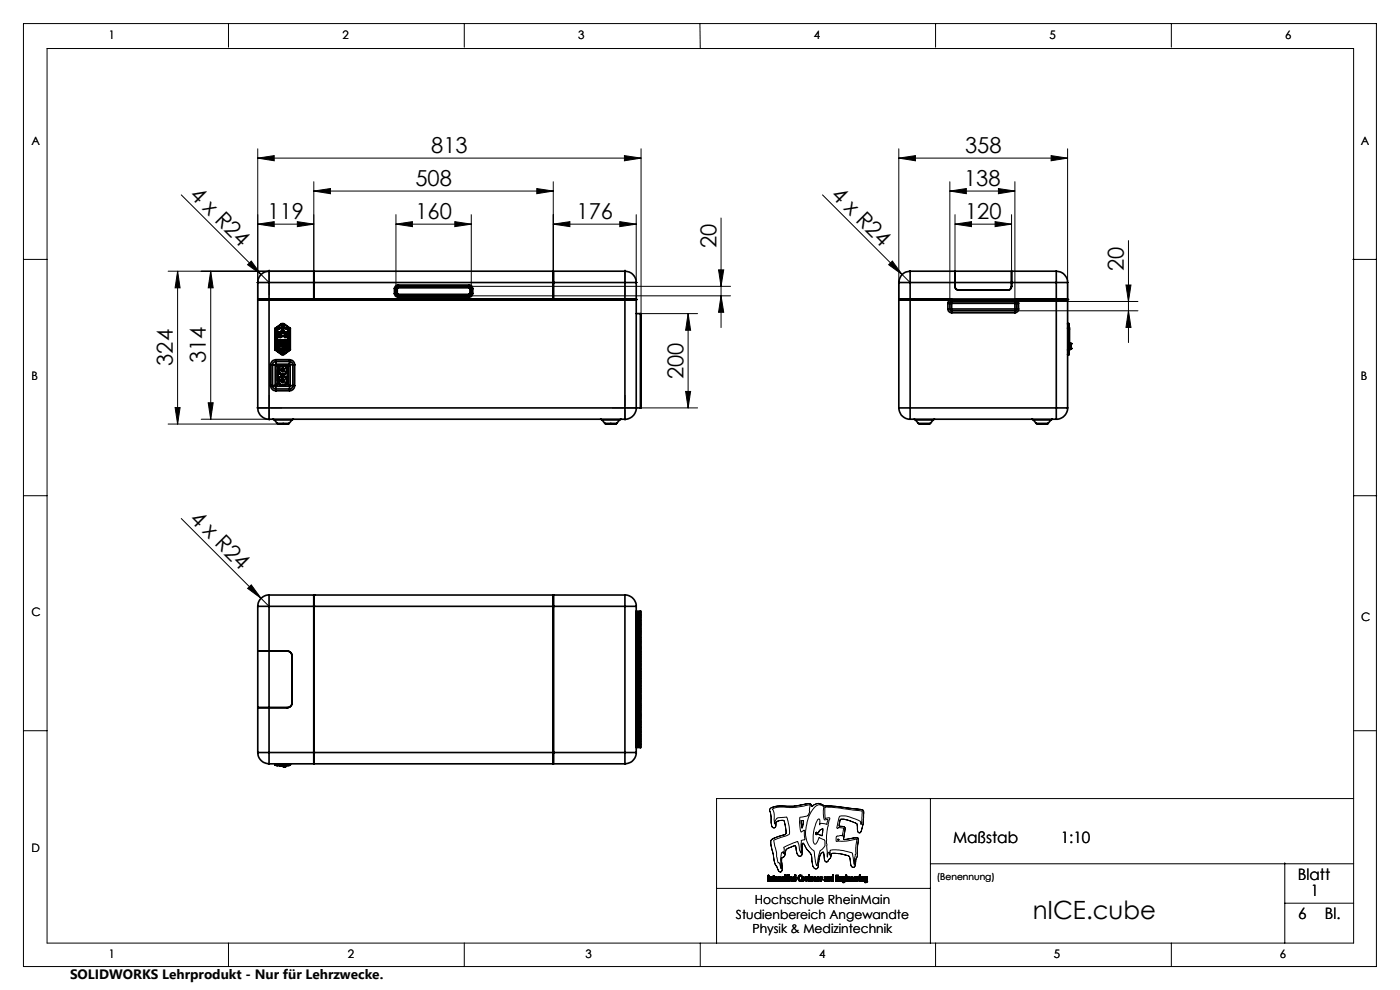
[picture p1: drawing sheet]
<svg xmlns="http://www.w3.org/2000/svg" width="297mm" height="210mm" viewBox="0 0 297 210" stroke-linecap="round" stroke-linejoin="round" font-family="sans-serif">
<defs><g id="words">
<text font-size="5.3" x="219.1" y="194.8">nICE.cube</text>
<g font-size="4.7">
<text x="91.5" y="32.5">813</text>
<text x="204.7" y="32.5">358</text>
<text x="40.1" y="41.5" transform="rotate(45 40.1 41.5)">4 x R24</text>
<text x="88.1" y="39.5">508</text>
<text x="176.1" y="41.5" transform="rotate(45 176.1 41.5)">4 x R24</text>
<text x="204.5" y="39.5">138</text>
<text x="56.8" y="46.5">119</text>
<text x="88.1" y="46.5">160</text>
<text x="122.3" y="46.5">176</text>
<text x="204.7" y="46.5">120</text>
<text x="152" y="52.7" transform="rotate(-90 152 52.7)">20</text>
<text x="238.4" y="57.5" transform="rotate(-90 238.4 57.5)">20</text>
<text x="36.7" y="77.6" transform="rotate(-90 36.7 77.6)">324</text>
<text x="43.7" y="77.1" transform="rotate(-90 43.7 77.1)">314</text>
<text x="145" y="80.4" transform="rotate(-90 145 80.4)">200</text>
<text x="40.1" y="110.2" transform="rotate(45 40.1 110.2)">4 x R24</text>
</g>
<g font-size="3.3">
<text x="202.2" y="178.8">Maßstab</text>
<text x="225" y="178.8">1:10</text>
<text x="275.3" y="186.6">Blatt</text>
<text x="278.1" y="190">1</text>
<text x="275.4" y="194.9">6</text>
<text x="281.1" y="194.9">Bl.</text>
</g>
<text font-size="2.9" x="14.9" y="207.6">SOLIDWORKS Lehrprodukt - Nur für Lehrzwecke.</text>
<g font-size="2.7">
<text x="160.1" y="191.9">Hochschule RheinMain</text>
<text x="156.1" y="194.9">Studienbereich Angewandte</text>
<text x="159.6" y="197.9">Physik &amp; Medizintechnik</text>
</g>
<g font-size="2.5">
<text x="23.1" y="8.2">1</text>
<text x="72.7" y="8.2">2</text>
<text x="122.7" y="8.2">3</text>
<text x="172.7" y="8.2">4</text>
<text x="222.7" y="8.2">5</text>
<text x="272.7" y="8.2">6</text>
<text x="6.7" y="30.7">A</text>
<text x="288.7" y="30.7">A</text>
<text x="6.7" y="80.7">B</text>
<text x="288.7" y="80.7">B</text>
<text x="6.7" y="130.7">C</text>
<text x="288.8" y="131.7">C</text>
<text x="6.7" y="180.7">D</text>
<text x="23.1" y="203.2">1</text>
<text x="73.8" y="203.2">2</text>
<text x="124.2" y="203.2">3</text>
<text x="173.8" y="203.2">4</text>
<text x="223.6" y="203.2">5</text>
<text x="271.5" y="203.2">6</text>
</g>
<text font-size="2" x="198.8" y="186.6">(Benennung)</text>
</g></defs>
<g fill="none" stroke="#000" stroke-width=".21">
<path d="M5 5h287v200h-287zM10 10.3h277.2v189.8h-277.2zM48.5 5v5M98.5 5v5M148.5 5l.1 5.3M198.5 5v5M248.5 5v5M54.7 33.5l3.5-.5v1.1zM54.7 33.5h81.3M54.7 31.6v32M66.6 38.6v21.3M113.9 40l3.5 .5-3.5 .6z"/>
<path d="M117.4 38.6v21.3M132.5 33l3.5 .5-3.5 .6zM136 31.6v34.9h12M190.7 33.5l3.5-.5v1.1zM190.7 31.6v32M190.7 33.5h35.8M201.5 38.6v25.7M211.8 40l3.5 .5-3.5 .6zM215.3 38.6v24.9M223 33l3.5 .5-3.5 .6zM226.5 31.6v32M5 55h5"/>
<path d="M35.7 57.5h30.9M37.7 57.5l.5 3.6h-1.1zM37.7 57.5v32.4M38.5 41.3l18.6 18.6M44.7 57.5l.5 3.6h-1zM44.7 57.5v31.4M52.5 56.2l.8-.8 2.1 2.8zM54.7 47.5l3.5-.5v1.1zM54.7 47.5h11.9M56.8 59.9h.5M57.1 59.7v.5M63.1 47l3.5 .5-3.5 .6z"/>
<path d="M66.6 40.5l3.5-.5v1.1zM66.6 40.5h50.8M84 47.5l3.5-.5v1.1zM84 47.5h16M84 45.5v15.7M96.5 47l3.5 .5-3.5 .6zM100 45.5v15.7M117.4 47.5l3.5-.5v1.1zM117.4 47.5h17.6M131.5 47l3.5 .5-3.5 .6zM132.3 59.9h.5M132.6 59.7v.5"/>
<path d="M135 45.5v14.4M152.4 57.2h1.1l-.5 3.5zM153 46.2v23.3M174.5 41.3l18.6 18.6M188.5 56.2l.8-.8 2.1 2.8zM201.5 40.5l3.5-.5v1.1zM201.5 40.5h13.8M202.6 47.5l3.5-.5v1.1zM202.6 45.5v12M202.6 47.5h12M211.1 47l3.5 .5-3.5 .6zM214.6 45.5v12"/>
<path d="M239.4 51v21.7M287 55h5M99.5 60.7h55.5M99.5 62.8h55.5M146 66.5l.5 3.6h-1zM146 66.5v20M153 62.8l.5 3.4h-1.1zM215.3 64h26.1M215.3 65.9h26.1M238.9 60.5h1l-.5 3.5zM239.4 65.9l.5 3.6h-1zM35.7 89.9h23.4"/>
<path d="M37.1 86.5h1.1l-.5 3.4zM42.7 88.9h14.4M44.2 85.4h1l-.5 3.5zM56.8 86.5h.5M57.1 86.3v.5M132.3 86.5h.5M132.6 86.3v.5M136 86.5h12M145.5 83h1l-.5 3.5zM5 105.2h5M38.5 110l18.6 18.6M287.2 105.2h4.9"/>
<path d="M52.5 124.8l.8-.7 2.1 2.8zM5 155h5M287.2 155h4.8M163.3 171.6l.6-.4a13.3 13.3 0 0 1 4.4-.2l3-.5a.7 .7 0 0 1 1 .6 1.95 1.95 0 0 1 2.7-.2l2.4 .2 5 .6a.71 .71 0 0 1 .8 .3 .71 .71 0 0 1 0 .7l-.1 2-.2 1a.92 .92 0 0 1-.7 1 2.09 2.09 0 0 1-.3-1.8l-.1-.2a5.5 5.5 0 0 0-3.5-.8l-.3 1.3 .8 .1a.56 .56 0 0 1 .5 .4 .56 .56 0 0 1-.1 .6l-.2 1.8 2.7-.4a.46 .46 0 0 1 .4 .2 .46 .46 0 0 1 0 .5l-.2 1.6a4.3 4.3 0 0 1-.4 2.6v.3a.72 .72 0 0 1-.6 1.1l-.4-.5-.2-1.4a.97 .97 0 0 0-1.2-.8 3.8 3.8 0 0 0-2.7-.1l-.2 .7-.4 .4a.5 .5 0 0 1-.6 .5 .5 .5 0 0 1-.3-.7l-.2-1.3a2.53 2.53 0 0 0-1.1 2.3v.4a.62 .62 0 0 1-.4 .8 .62 .62 0 0 1-.8-.6l-.1-.9a2.77 2.77 0 0 0-1.1-2.6l-.8-1.4a.76 .76 0 0 0-.2 1 2.04 2.04 0 0 1-.3 1.8 .84 .84 0 0 1-.9-1l-.2-1.1a3 3 0 0 0-1.9 .6l-.2 .2-.2 1.2-.7 .6 .1 1.9a.56 .56 0 0 1 0 .7 .56 .56 0 0 1-.6 .2l-.4-.8a5.4 5.4 0 0 1-.9-3.1l-.4-1.6-.1-1 .6-.6 2.6-.9 .1-.6-.4-1.8a.45 .45 0 0 0-.2-.5 .45 .45 0 0 0-.4 0l-.4 .1a.94 .94 0 0 0-.8 1.2 .51 .51 0 0 1-.7 .3 .51 .51 0 0 1-.2-.7zM163.9 171.6a6.5 6.5 0 0 1 3.8-.3h1.1l3.1-.6-.1 1.6a1.06 1.06 0 0 1-.9 .9l-1 .1a.28 .28 0 0 0-.3 .2 .28 .28 0 0 0 .1 .3l.2 2.5 .1 .2 .6-.4 .2 1.9-.2 .1a.41 .41 0 0 0-.4 0 .41 .41 0 0 0-.2 .4l-.1 2.4-.7-2.4-2.9 1.3v1.2l-.1-.3-.1 .2-.2-.1-.2 .7v2.7l-.4-1.1-.2-.1-.1-.2-.3-2.1-.4-1.9a.46 .46 0 0 1-.2-.5 .46 .46 0 0 1 .5-.3l2.4-.8 .4-.2 .1-.2-.1-1.4-.5-2-1.6 .1a.96 .96 0 0 0-.9 .9l-.1 .4-.1-1a3.4 3.4 0 0 0-.3-2.2zM170 174.1h.3a.32 .32 0 0 1 .1 .6l-.3 .9zM172.7 171.3a1.24 1.24 0 0 1 2.1-.1 4.5 4.5 0 0 0 .2 2.7l.6-.1-.2 1.1-.2-.1a.94 .94 0 0 0-1.1 0l-.3 .1 .1-.5a.36 .36 0 0 0 .1-.5 .36 .36 0 0 0-.4-.1 7.1 7.1 0 0 0-.9 5.1 .38 .38 0 0 0 .4 .1 .38 .38 0 0 0 .3-.4l.3-.9 1.1 .4a1.16 1.16 0 0 1 .2 1.3l-.4 .6a1.68 1.68 0 0 0-.9 1.5l-.4 2.1-.5-1.9a1.91 1.91 0 0 0-.9-1.9 6.7 6.7 0 0 1-.5-6l.5-1.3zM173.1 176.5a.39 .39 0 0 0 .5 .1 .39 .39 0 0 0 .2-.4l.8-.4-.3 1.5a1.16 1.16 0 0 0-1.2-.2zM175 171.2l2.6 .1 5 .7a.29 .29 0 0 1 .4 .1 .29 .29 0 0 1-.1 .4v.3a3.6 3.6 0 0 1-.3 2.1 .83 .83 0 0 0-.7-1l-1.2-.4a3.1 3.1 0 0 0-2.6-.3l-.5 1.9a.35 .35 0 0 0 .1 .6l.2-.2 1.1 .1-.3 1.8-.2-.2-.9 .2a.93 .93 0 0 0-.2 1l.2 .1a12.6 12.6 0 0 0 4.1-.5l.1-.1-.3 1.9 .1 1.3-.3 1-.1 1.3-.2-1.4a.98 .98 0 0 0-.7-1.2 7.7 7.7 0 0 0-4.2-.4v1l-.3-.6-.3 1-.2-4.5 .4-2.4 .3-1.1a.21 .21 0 0 0 0-.3 .21 .21 0 0 0-.3 0l-.7 .1zM177.8 178l.2 .1-.1 .1zM197.4 169.4v30.7M287.2 169.4h-135.2v30.7"/>
<path d="M152 188.4h45.4M162.9 185.7h.2v1.2h-.2zM162.9 186.9h.2M163.1 185.7v1.2M163.3 186.9h.1M163.4 186.3l.1 .6h-.2M163.5 186.2v-.2h-.2v.9M163.5 186v.2M163.5 186h.3M163.5 186.2v.1M163.5 186h.3v.3M163.5 186v.1"/>
<path d="M163.5 186.2h.1M163.5 186.2l-.1 .1M163.5 186h.1M163.6 186.2h.1M163.7 186.2h.1M163.7 186.2h-.2M163.7 186.2v.1M163.7 186.9h.1M163.8 186v.3M163.8 186h.1M163.8 186.3v.6h-.1v-.6M164 186.1v.5"/>
<path d="M164 186.8l.1 .1M164 186.6v.2M164 186.8l.3 .1M164 186.6l.1 .3M164 186.8h.1M164 185.8v.4M164 185.8h.2M164.1 186.9h.2M164.2 186.6v.1M164.2 185.8v.2h.1v.2h-.1M164.2 185.8h-.2M164.2 186.7l.1 .1"/>
<path d="M164.2 186.6l.1 .1M164.2 185.8h-.2v1M164.2 186.7h.1M164.3 186.9h.1M164.3 186.1l-.1 .5M164.3 186.7v.1M164.3 186.7h.1M164.3 186.7v.2M164.4 186.4v.3M164.4 186.4l.2 .5M164.4 186.7l.2 .2M164.4 186.7h.1"/>
<path d="M164.5 186.2l-.1 .2M164.5 186v.2M164.5 186a.32 .32 0 0 1 .4 .1 .32 .32 0 0 1 .1 .4M164.5 186l-.1 .4M164.5 186h.1M164.6 186.9h.1M164.6 186.5v.1M164.6 186.9h.4M164.6 186.8l.1 .1M164.6 186.5h.1M164.6 186.4h.1M164.6 186.5h.4"/>
<path d="M164.6 186.3h.2M164.6 186.3v.1M164.6 186.6l.2 .2M164.6 186.2v.1M164.6 186.6l.1 .1M164.6 186.6h.1M164.7 186.7h.1M164.7 186h-.2M164.7 186l.2 .2 .1 .3M164.7 186.1l.1 .1M164.7 186.1l-.1 .1M164.7 186.1l-.1 .2"/>
<path d="M164.7 186.1l.1 .2M164.8 186.2v.1M164.8 186.2v.2h-.2M164.9 186.7l-.1 .1M165 186.9h-.3M165 186.7l-.2 .1M165 186.5l-.4 .1M165 186.9h.1M165 186.6v.3M165.1 186.9h.1M165.1 186v.9h.2M165.3 186.3v.6h-.2"/>
<path d="M165.3 186.2v-.2h-.2v.9M165.3 186v.2zM165.3 186.2v.1M165.3 186l.4 .2v.7h-.2v-.7M165.3 186v.1M165.3 186.2h.2M165.3 186.2h.1M165.4 186h.2M165.4 186h.1M165.5 186.2h.1M165.5 186.2h-.2M165.5 186.9h.1"/>
<path d="M165.6 186v.3M165.6 186h.1M165.6 186.3v.6M165.8 186.7l.2 .1M165.8 186.9h.3M165.8 186.9h.1M165.8 186.2l.1 .2M165.9 186.4l.2 .1M165.9 186.4h.1M166 186.2v.1M166 186.3h.1M166 186.2l.1 .1"/>
<path d="M166 186.2h.1M166 186.7l-.2-.1v.3M166.1 186.5v.1M166.1 186.3l.2 .4-.2 .2M166.1 186.5h.1M166.1 186.3h.1M166.1 186.7l-.1 .1M166.1 186.6h.1M166.1 186.1l.1 .1M166.1 186.1l-.1 .1M166.1 186.3l.2 .2M166.1 186.8l-.3-.1 .3 .2"/>
<path d="M166.1 186.7h.1M166.1 186.6v.1M166.2 186a.29 .29 0 0 0-.4 .1 .29 .29 0 0 0 .2 .4l-.2-.3M166.2 186h-.3l-.1 .2M166.2 186.8l-.1 .1M166.2 186.8l-.4 .1M166.2 186l.1 .2-.2-.1M166.2 186v.2M166.3 186.5v.1M166.3 186.5h.1M166.3 186.6l-.1 .2M166.4 186h.2v.9h-.2z"/>
<path d="M166.4 185.6h.2v.2h-.2zM166.5 185.7h.1M166.5 186.9h.1M166.5 185.8h.1M166.5 185.6v.2M166.5 186v.9M166.8 186.1v.8M166.8 186.9h.1M166.8 185.9v.3M166.9 185.7l-.1 .2M166.9 185.7v.2M167 185.8v.2"/>
<path d="M167 185.8v.2h.1v.2h-.1v.7h-.2M167 185.8h.1M167 185.6l-.1 .1M167 185.6h.2M167 185.7v.1M167 185.6l-.2 .3M167 185.6l.2 .1h-.2M167 185.7h.1M167.1 185.7l.1 .1M167.1 185.7l-.1 .1M167.1 186.1h-.1l-.1 .8M167.2 185.6h.1"/>
<path d="M167.2 185.6v.2M167.3 186h.2v.9h-.2zM167.3 185.6h.2v.2h-.2zM167.3 185.7h.1M167.3 186.9h.1M167.3 185.8h.1M167.4 185.6v.2M167.4 186v.9M167.6 186.4v.3M167.6 186.7l.1 .2M167.6 186.2v.2M167.6 186.7l.1 .1"/>
<path d="M167.6 186.7h.1M167.7 186l-.1 .2M167.7 186a.32 .32 0 0 1 .4 .1 .32 .32 0 0 1 0 .4M167.7 186.9h.4M167.7 186l-.1 .4M167.7 186.9h.1M167.7 186h.1M167.7 186.9h.2M167.7 186.5l.1 .1M167.7 186.8l.2 .1M167.7 186.5h.1M167.7 186.4h.1"/>
<path d="M167.7 186.5h.4M167.7 186.3h.3M167.7 186.3v.1M167.8 186.6l.1 .2M167.8 186.2l-.1 .1M167.8 186.6l.1 .1M167.8 186.2v.1M167.8 186.6h.1M167.9 186h-.2M167.9 186l.2 .1v.4M167.9 186.1l.1 .2M167.9 186.1l-.1 .1"/>
<path d="M167.9 186.7h.1M167.9 186h.1l.1 .5M167.9 186.1l-.2 .2M167.9 186.8l.2-.2v.3M168 186.3l-.3 .1M168.1 186.7l-.2 .1M168.1 186.9h-.2M168.1 186.5l-.3 .1M168.1 186.9h.1M168.2 186.5l.1 .3M168.2 186.5l.3 .4M168.3 186.8l.2 .1"/>
<path d="M168.3 186.8h.1M168.3 186.1l-.1 .4M168.4 186.2v.2M168.4 186.4v.2M168.4 186.6l.1 .1M168.4 186.2v.4M168.4 186.4l.1 .2M168.4 186.6h.1M168.5 186l-.2 .1M168.5 186h.1M168.5 186.1l.1 .1M168.5 186.1l-.1 .1"/>
<path d="M168.5 186.1l.2 .1M168.6 186.9h-.1M168.6 186h.1M168.6 185.9v.1M168.6 185.9l-.3 .1-.1 .5M168.6 185.9h.1M168.6 186l.1 .1M168.6 186.2h.1M168.6 186.2h-.1M168.6 186.8l-.1 .1-.2-.1M168.6 186.7v.2M168.6 186.6h-.1"/>
<path d="M168.6 186.7h.1M168.6 186.2v.4M168.6 186.1h.1M168.7 186.7l-.1 .2M168.7 186.6l-.2 .1M168.7 186.6h.1M168.7 186.2h.1M168.7 186.1l-.1-.5h.2v1.3h-.2l.1-.2M168.7 186.9h.1M168.7 185.6h.1M168.8 185.6v1.3M169.3 186.3l.1 .4"/>
<path d="M169.3 186.3l.1 .5M169.4 186.7l.3 .2M169.4 186.8l.3 .1M169.5 186.3v.3M169.5 185.9v.4M169.5 186.6l.3 .2M169.5 185.9l.1 .7M169.7 185.6l-.3 .2-.1 .5M169.7 185.6l.3 .1M169.8 186.8l.2-.2v.3M169.8 186.9h-.1M169.8 185.8h.1"/>
<path d="M169.8 185.8l-.3 .1M169.8 186.9h.1M169.9 185.8l.1 .1M169.9 185.9h-.4M169.9 185.9h.1M169.9 185.8h.1M170 185.7a.61 .61 0 0 0-.7 .5 .61 .61 0 0 0 .5 .7M170 186.8l-.2 .1M170 186.9h-.3M170 186.7l-.2 .1M170 186.9h.1M170 185.9h.1"/>
<path d="M170 185.7h.1M170 185.7v.2M170.1 186.4l.1 .5M170.1 186.4l.2 .5M170.1 186.2v.2M170.1 186.2h.1M170.2 186.9h.4M170.2 186.9h.1M170.3 186.9h.1M170.3 186.4v.2M170.3 186.8l.1 .1M170.3 186.4v.3"/>
<path d="M170.3 186.2v.2M170.3 186.6l.1 .2M170.3 186.2h.1M170.3 186.7h.1M170.3 186.6l.1 .1M170.3 186.2v.4M170.4 186l-.3 .2M170.4 186h.2M170.4 186.1l.1 .1M170.4 186.1l-.1 .1M170.4 186l.3 .2M170.5 186.6l-.1 .2"/>
<path d="M170.5 186.2v.2M170.5 186.6l-.1 .1M170.5 186.2h.1M170.5 186.4v.2M170.5 186.4v.4l-.2-.1M170.6 186l.1 .2M170.6 186.9h-.2M170.6 186a.34 .34 0 0 0-.4 0 .34 .34 0 0 0-.1 .4M170.6 186.8l-.2 .1M170.7 186.2v.2M170.7 186.7l-.1 .2M170.7 186.2h.1"/>
<path d="M170.7 186.4v.3M170.8 186.2v.5M170.8 186.7l.1 .2M170.9 186.7l.1 .2M170.9 186.2v.5M170.9 186.2h.1M170.9 186v.2M170.9 186h.4M170.9 186l-.1 .2M170.9 186.9h.4M170.9 186.9h.1M171 186.9h.1"/>
<path d="M171 186.4l.1 .4M171 186.8l.1 .1M171 186.4v.3M171 186.2v.2M171 186.2h.1M171 186.7h.1M171.1 186h-.2M171.1 186h.2M171.1 186.1l.1 .1M171.1 186.1l-.1 .1M171.1 186l.3 .2M171.1 186l-.2 .2"/>
<path d="M171.1 186.1v.6M171.2 186.6l-.1 .2M171.2 186.2v.2M171.2 186.6l-.1 .1M171.2 186.2h.1M171.2 186.4v.2M171.2 186.4v.4l-.2-.1M171.3 186l.1 .2M171.3 186.9h-.2M171.3 186.8l-.2 .1M171.4 186.2v.2M171.4 186.7l-.1 .2"/>
<path d="M171.4 186.2v.5M171.4 186.2h.1M171.4 186.4v.3M171.6 186.9h.1M171.6 185.6h.1v1.3h-.1zM171.6 185.6h.1M171.7 185.6v1.3M171.9 186.9h.1M172 186l.1 .2M172.1 186.3v.6h-.2M172.1 186.2v-.2h-.2v.9M172.2 186l-.1 .2"/>
<path d="M172.2 186.2l-.1 .1M172.2 186h.2l.1 .9h-.2v-.7M172.2 186l-.1 .1M172.2 186.2h.1M172.2 186.2l-.2 .7h-.1M172.2 186h.1M172.3 186h-.1M172.3 186h.1M172.3 186.2v.1M172.3 186.2h.1M172.3 186.2h-.1M172.3 186.9h.1"/>
<path d="M172.3 186.3v.6M172.4 186v.3M172.4 186h.1M172.4 186.3v.6M172.6 186.4v.3M172.6 186.7l.1 .2M172.6 186.2v.2M172.6 186.7l.2 .1M172.7 186.9h.2M172.7 186l-.1 .2M172.7 186a.34 .34 0 0 1 .4 .1 .34 .34 0 0 1 0 .4h-.3v.1M172.7 186.9h.4"/>
<path d="M172.7 186h.1M172.7 186.3h.3M172.8 186.5v.1M172.8 186.6v.1M172.8 186.8l.1 .1M172.8 186.5h.1M172.8 186.6h.1M172.8 186.3h.2M172.8 186.2v.1M172.8 186.2h.1M172.8 186.7l.1 .1M172.8 186.7h.1"/>
<path d="M172.9 186h-.2M172.9 186l.1 .1 .1 .4h-.3M172.9 186.1l.1 .2M172.9 186.1l-.1 .1M172.9 186.1l-.2 .2M172.9 186.1v.1M172.9 186.2v.1M172.9 186.2h.1M173.1 186.9h-.2M173.1 186.7l-.2 .1M173.1 186.7h-.2M173.1 186.9h.1"/>
<path d="M173.1 186.7v.2M173.2 186.7l.3 .1M173.2 186.2l.2 .3zM173.2 186.9h.3M173.2 186.9h.1M173.2 186.6h.1M173.2 186.6v.3M173.3 186.6l.2 .1M173.3 186.8l.2 .1M173.3 186.7l.2 .1M173.3 186.2l.2 .3M173.4 186.2l.1 .1"/>
<path d="M173.4 186.2v.1M173.4 186.3h.1M173.5 186.2h-.1M173.5 186.3h.1M173.5 186.2h.1M173.5 186.5l.1 .1M173.5 186.3l.2 .2M173.5 186.7v.1M173.5 186.1l.2 .1M173.5 186.1v.1M173.5 186.1l-.1 .1M173.5 186.8h.1"/>
<path d="M173.6 186.6l-.1 .1M173.6 186.6h.1M173.7 186h-.3l-.1 .2M173.7 186.8l-.2 .1M173.7 186h-.4l-.1 .2M173.7 186.8l-.5 .1M173.7 186.5v.2l-.2 .2M173.7 186.2h.1M173.7 186h.1M173.7 186.5v.1M173.7 186.5h.1M173.7 186v.2"/>
<path d="M173.7 186.6v.2M173.9 186.7l.2 .1M173.9 186.2v.2M173.9 186.9h.2M173.9 186.6l.2 .1M173.9 186.6h.1M173.9 186.9h.1M173.9 186.6v.3M173.9 186.4l.2 .1M173.9 186.8l.2 .1M173.9 186.7l.3 .1M173.9 186.2l.2 .3"/>
<path d="M174.1 186.2v.1M174.1 186.3h.1M174.1 186.5h.1M174.1 186.5l.1 .1M174.1 186.2h.1M174.1 186.3l.2 .2M174.2 186.7l-.1 .1M174.2 186.6h.1M174.2 186.1l.1 .1M174.2 186.1l-.1 .1M174.2 186.3l.1 .2M174.2 186.6v.1"/>
<path d="M174.2 186.1l-.1 .2M174.3 186h-.3l-.1 .2M174.3 186.5v.1M174.3 186l-.2-.1-.2 .3M174.3 186.2h.1M174.3 186h.1M174.3 186v.2M174.3 186.6l-.2 .3M174.3 186.5a.31 .31 0 0 1 0 .4 .31 .31 0 0 1-.4 0M174.3 186.5h.1M174.9 186.8l.1 .1M174.9 186.9h.1"/>
<path d="M174.9 186h.1M174.9 186.2h.1M174.9 186v.2M174.9 186.4v.4M174.9 186.4v.5M175 186.6v.2M175 186.6v.1M175 186.7v.1M175 186.7h.1M175 186.5h.2v.2M175 186.5v.1M175 186.9h.1"/>
<path d="M175 186.1l.2 .2M175 186.1l-.1 .1M175.1 186h-.2M175.1 186h.1M175.1 186l.2 .1M175.1 186l-.2 .2 .1-.1M175.1 186.9h-.1M175.1 186.3l-.2 .1M175.1 186.7l-.1 .1M175.1 186.7h.1M175.1 186.9h.1M175.1 186.8h.1"/>
<path d="M175.1 186.3h.1M175.2 186.8l-.1 .1M175.2 186.3v.1h-.3M175.2 186.5h-.2M175.2 186.8h.1M175.2 186.8v.1M175.2 186.8l.1 .1M175.2 186.7l-.1 .1M175.2 186.7h.1M175.2 186l.1 .1M175.2 186.9h.1M175.2 186h-.3"/>
<path d="M175.2 186.9h.2M175.2 186l.1 .3M175.3 186.1v.2M175.3 186.9h.1M175.3 186.1v.6M175.3 186.1h.1M175.3 186.7h.1M175.3 186.6v.1M175.3 186.7v.1M175.3 186.3v.4M175.4 186.8h.1M175.4 186.9h-.1"/>
<path d="M175.4 186.7l-.1 .1M175.4 186.9h.1M175.4 186.7v.2M175.5 186.9h.2M175.5 186v.9M175.7 186.2v-.2h-.2v.9h.2v-.6M175.8 186l-.1 .2zM175.8 186.2l-.1 .1M175.8 186h.2M175.8 186h.2l.1 .3M175.8 186l-.1 .1M175.8 186.2h.1"/>
<path d="M175.9 186.2h.1M175.9 186.2h-.1M175.9 186.2v.7h.2v-.6M176 186l.1 .3M176 186l-.1 .9M176 186h.1M176.2 186.5v.3M176.2 186.5l.2 .4M176.2 186.8l.2 .1M176.2 186.8l.4 .1M176.2 186.8h.1M176.3 186.1l-.1 .4"/>
<path d="M176.4 186.2v.2M176.4 186.4v.2M176.4 186.6l.1 .1M176.4 186.2v.4M176.4 186.6h.1M176.5 186l-.2 .1M176.5 186h.1M176.5 186.1l.1 .1M176.5 186.1l-.1 .1M176.5 186.9h-.1M176.5 186.9h.1M176.6 186v.1"/>
<path d="M176.6 186.2h.1M176.6 186v-.4h.2v1.3h-.2v-.1M176.6 186l-.1-.1a.58 .58 0 0 0-.3 .9M176.6 186.2l-.2 .2M176.6 186.2l-.1 .5-.1-.3M176.6 186.8v.1M176.6 186.7l-.1 .2M176.6 186.7h.1M176.6 186.6l-.1 .1M176.6 186.6h.1M176.6 186.9h.2M176.6 185.6h.2"/>
<path d="M176.6 185.6v.5M176.6 186.2v.4M176.6 186.7v.2M176.8 185.6v1.3M177.3 185.7h.5v.2h-.3v.3h.3v.2h-.3v.3h.4v.2h-.6zM177.3 185.7v1.2M177.8 186.3h-.3v.4h.4M177.8 185.8h-.3v.4h.3M177.8 186.7v.2h-.5M178 186.9h.2M178.2 186.2v-.2h-.2v.9h.2v-.6M178.2 186.2v.1"/>
<path d="M178.2 186.2h.1M178.3 186l-.1 .2zM178.3 186h.2M178.3 186h.1l.1 .3M178.3 186l-.1 .1M178.3 186h.1M178.3 186.2h.1M178.3 186.2h-.1M178.4 186.2h.1M178.4 186.2v.7h.1v-.6M178.4 186.9h.1M178.5 186v.3"/>
<path d="M178.5 186h.1M178.7 186.7l.1 .1M178.7 186.4v.3M178.7 186.7l.1 .2M178.7 186.4l.1 .4M178.7 187.2h.2M178.7 186.1v.6M178.7 187.2h.1M178.7 187h.1M178.7 187v.2M178.8 186.1l-.1 .3M178.8 187h.1"/>
<path d="M178.8 187.1l.1 .1M178.8 186.8l.1 .1M178.8 186.9h.1M178.8 186.8h.2M178.8 186.4l.1 .2M178.9 186.2l-.1 .2M178.9 186.6l.1 .1M178.9 186.4l.1 .3M178.9 186.2h.1M178.9 186.6h.1M178.9 187.1l-.1-.1-.1 .2M178.9 186l-.1 .1"/>
<path d="M178.9 186h.1M179 186h.1M179 186.1v.1M179 186.1l-.1 .1M179 186.1h.1M179 186.8l-.1 .1M179 187l-.1 .1M179 186l.1 .1M179 186.2h.1M179 186.6v.1M179 186l-.3 .1M179 186.9h-.1"/>
<path d="M179 186.1l.1 .1M179 186.2l-.1 .2M179 186.2v.4M179.1 186.8l-.1 .1zM179.1 186.8l-.1 .2M179.1 186.7l-.1 .1M179.1 186.7h.1M179.1 186.1h.1M179.1 187.2h-.2M179.1 186.5l-.1 .1M179.1 186.8v.2M179.1 186.5l-.1 .2"/>
<path d="M179.1 186h-.1M179.1 186.5h.1M179.1 186h.1v.7M179.1 186v.1M179.1 186.2v.3M179.1 186.7v.1M179.2 187l-.1 .2M179.2 187l-.2 .2h-.3M179.2 187h.1M179.2 186.7v.3M179.4 186h.2v.9h-.2zM179.4 185.6h.2v.2h-.2z"/>
<path d="M179.5 185.7h.1M179.5 186.9h.1M179.5 185.8h.1M179.5 185.6v.2M179.5 186v.9M179.6 185.6v.2M179.6 186v.9M179.8 186.9h.1M179.8 186.9h.2M180 186v.2l.1-.2M180 186.3v.6M180.1 186l-.1 .2"/>
<path d="M180.1 186h.2M180.1 186.2l-.1 .1M180.1 186h.2v.3M180.1 186l-.1 .1v-.1h-.2v.9M180.1 186.2l-.1 .7h-.2M180.1 186.2h.1M180.1 186h.1M180.1 186.2l.1 .7h.1v-.6M180.2 186.2v.1M180.2 186.2v.7h.1M180.2 186.2h.1M180.3 186v.3"/>
<path d="M180.3 186h.1M180.5 186.7l.1 .2M180.5 186.2v.5M180.5 186.7h.1M180.6 186l-.1 .2M180.6 186a.32 .32 0 0 1 .4 .1 .32 .32 0 0 1 0 .4M180.6 186l-.1 .7M180.6 186.9h.2M180.6 186.9h.4M180.6 186.8l.2 .1M180.6 186.9h.1M180.6 186.5h.1"/>
<path d="M180.6 186h.1M180.6 186.5h.4M180.6 186.3h.3M180.7 186.5v.1M180.7 186.6l.1 .2M180.7 186.6h.1M180.7 186.3h.2M180.7 186.2v.1M180.8 186h-.2M180.8 186l.1 .1M180.8 186.1l.1 .2M180.8 186.1l-.1 .1"/>
<path d="M180.8 186.1l-.2 .2M180.8 186.1v.2M180.8 186.8l.2-.1zM180.9 186.1l.1 .4M181 186.9h-.2M181 186.7l-.2 .1M181 186.5h-.3l.1 .2M181 186.9h.1M181 186.6v.3M181.1 186.4l.1 .3M181.2 186.7l.1 .2M181.2 186.2l-.1 .2"/>
<path d="M181.2 186.7l.1 .1M181.3 186.9h.1M181.3 186l-.1 .2M181.3 186a.34 .34 0 0 1 .4 .1 .34 .34 0 0 1 0 .4h-.4v.1M181.3 186.9h.3M181.3 186h.1M181.3 186.5h.3M181.3 186.3h.2M181.3 186.5v.1M181.3 186.6l.1 .1M181.3 186.8l.1 .1M181.3 186.6h.1"/>
<path d="M181.3 186.2v.1M181.3 186.6l.2 .1M181.3 186.2h.1M181.4 186.7l.1 .1M181.4 186.7h.1M181.4 186h-.1M181.4 186l.2 .1M181.4 186.1l.1 .2M181.4 186.1l-.1 .1M181.4 186.1l-.1 .2M181.6 186.1v.4M181.6 186.9h-.2"/>
<path d="M181.6 186.7l-.1 .1M181.6 186.7h-.1M181.6 186.9h.1M181.6 186.7v.2M181.6 186.7l.1 .2M181.7 186.9h.1M181.8 186.9h.1M181.8 186.9h.2M182 186.3h.1M182 186v.2M182 186.3v.6M182 186h.1"/>
<path d="M182 186h-.2v.9M182 186.2v.1M182.1 186.2l-.1 .7h-.2M182.1 186.2h.1M182.1 186.2h-.1M182.2 186l-.2 .2M182.2 186h.1M182.2 186l-.1 .2M182.2 185.9l-.2 .1M182.2 185.9h.1M182.2 185.9v.3M182.3 185.8h.1"/>
<path d="M182.3 186.9h.1M182.3 186h.2v.9h-.2zM182.3 185.7h.2l-.2 .1M182.3 185.6h.2v.2h-.2zM182.5 186v.9h-.2M182.7 186.9h.1M182.7 186v.9l.1-.6M182.8 186v.2M182.8 186.1l.1-.1a.21 .21 0 0 1 .2 0 .21 .21 0 0 1 .1 .3v.6h-.2v-.7M182.8 186.3v.6h-.1M182.8 186.2v-.2h-.1v.9M182.9 186.2l-.1 .1"/>
<path d="M182.9 186.2h.1M183 186l-.2 .2M183 186.2h.1M183 186.2h-.1M183.1 186h-.1M183.1 186h.1M183.1 186.2v.1M183.1 186.2v.7M183.1 186.9h.1M183.2 186v.3M183.2 186h.1M183.2 186.3v.6"/>
<path d="M183.3 186.4l.1 .3M183.4 186.7v.1M183.4 186.7v.2M183.4 186.7l.3 .1M183.4 187l.2 .1M183.4 186.1l-.1 .3M183.4 187.2h.2M183.4 187h.2M183.4 187.1l.2 .1M183.4 187h.1M183.4 187.2h.1M183.4 187v.2"/>
<path d="M183.4 186.8l.2 .1M183.4 186.9h.2M183.6 186.2v.4M183.6 186.6v.1M183.6 186.2h.1M183.6 186.6h.1M183.6 186l-.2 .1M183.6 186h.1M183.6 187.1l-.2-.1v.1M183.6 186l-.2 .2v.5M183.7 186h.1M183.7 186.1v.1"/>
<path d="M183.7 186.1l-.1 .1M183.7 186.1l.1 .4M183.7 186.8l-.1 .1M183.7 186.2h.1M183.7 186.6l-.1 .1M183.7 186.9h-.1M183.7 186l.1 .1M183.7 186.2h-.1M183.7 187l-.1 .1M183.7 186l-.3 .1M183.7 187h-.1M183.8 186.8l-.1 .2"/>
<path d="M183.8 186.7l-.1 .1M183.8 186.5l-.1 .1M183.8 186.8l-.1 .1M183.8 186.7l-.1 .3M183.8 186.1h.1M183.8 186.2v.3M183.8 186.7v.1M183.8 187.2h-.2M183.8 186.5l-.2 .1M183.8 186h-.1M183.8 187.2h.1M183.8 186.5h.1"/>
<path d="M183.8 186h.1v.7M183.8 186v.1M183.9 187l-.1 .2M183.9 187l-.2 .2h-.3M183.9 187h.1M183.9 186.7v.3M197.4 183.2h89.8M272.6 183v17.1M272.6 191.6h14.6M48.5 200v5M98.5 200v5M148.6 200.1v4.9"/>
<path d="M198.5 200.1v4.9M248.5 200.1v4.9"/>
</g>
<g fill="none" stroke="#000" stroke-width=".21" stroke-dasharray="15.2 1.3 1.3 1.3">
<path d="M56.6 59.9h-2.2M57.1 59.4v-2.1M57.6 59.9h2.1M132.1 59.9h-2.2M132.6 59.4v-2.1M133.1 59.9h2.1M57.1 60.4v2.2M132.6 60.4v2.2M56.6 86.5h-2.2M57.1 86v-2.1M57.1 87v2.2M57.6 86.5h2.1"/>
<path d="M132.1 86.5h-2.2M132.6 86v-2.1M132.6 87v2.2M133.1 86.5h2.1"/>
</g>
<g fill="#000">
<path d="M52.5 56.2l.8-.8 2.1 2.8zM188.5 56.2l.8-.8 2.1 2.8zM52.5 124.8l.8-.7 2.1 2.8z"/>
<path d="M54.7 33.5l3.5-.5v1.1zM132.5 33l3.5 .5-3.5 .6z"/>
<path d="M190.7 33.5l3.5-.5v1.1zM223 33l3.5 .5-3.5 .6z"/>
<path d="M44.7 57.5l.5 3.6h-1zM44.2 85.4h1l-.5 3.5zM146 66.5l.5 3.6h-1zM145.5 83h1l-.5 3.5zM37.7 57.5l.5 3.6h-1.1zM37.1 86.5h1.1l-.5 3.4z"/>
<path d="M63.1 47l3.5 .5-3.5 .6zM54.7 47.5l3.5-.5v1.1z"/>
<path d="M84 47.5l3.5-.5v1.1zM96.5 47l3.5 .5-3.5 .6z"/>
<path d="M117.4 47.5l3.5-.5v1.1zM131.5 47l3.5 .5-3.5 .6zM66.6 40.5l3.5-.5v1.1zM113.9 40l3.5 .5-3.5 .6z"/>
<path d="M201.5 40.5l3.5-.5v1.1zM211.8 40l3.5 .5-3.5 .6z"/>
<path d="M202.6 47.5l3.5-.5v1.1zM211.1 47l3.5 .5-3.5 .6z"/>
<path d="M152.4 57.2h1.1l-.5 3.5zM153 62.8l.5 3.4h-1.1z"/>
<path d="M238.9 60.5h1l-.5 3.5zM239.4 65.9l.5 3.6h-1z"/>
</g>
<g fill="none" stroke="#000" stroke-width=".35">
<path d="M54.7 59.9h2.4M54.7 59.9v26.6M57.1 57.5a2.41 2.41 0 0 0-2.4 2.4M57.1 57.5v2.4M57.1 59.9h75.5M57.1 57.5h75.5M57.1 59.9v26.6M66.6 57.6v2.3M66.6 59.9h.1M66.6 57.6v5.9M66.6 57.5v.1M66.6 59.9v3.6"/>
<path d="M117.4 57.6v5.9M117.4 57.6v2.3M117.4 59.9h.1M117.4 57.5v2.4M117.4 57.5v.1M117.4 59.9v3.6M132.6 57.5v2.4M132.6 57.5a2.41 2.41 0 0 1 2.4 2.4M132.6 59.9h2.4M132.6 59.9v26.6M135 59.9v26.6M190.7 59.9h2.4"/>
<path d="M190.7 59.9v26.6M193.1 57.5v2.4M193.1 57.5a2.41 2.41 0 0 0-2.4 2.4M193.1 59.9h31M193.1 57.5h31M193.1 59.9v26.6M202.6 57.5v3.2a.78 .78 0 0 0 .8 .9h10.4a.85 .85 0 0 0 .8-.9v-3.2M224.1 57.5v2.4M224.1 57.5a2.41 2.41 0 0 1 2.4 2.4M224.1 59.9h2.4M224.1 59.9v26.6M226.5 59.9v26.6"/>
<path d="M54.7 63.5h2.4M54.7 63.5h.1M57.1 63.5h.1M57.1 63.5h75.5M57.4 77.4h.4M57.4 77.4v4.4M57.8 77.4v4.4M57.8 77.4h.6M58.3 74.1l.2 .2M58.3 74.1h.1M58.3 69.7h.1M58.3 69.7v4.4"/>
<path d="M58.4 74.1l.1 .2M58.4 77.4l.4 .2M58.4 69.7v4.4M58.4 77.4v4.4M58.5 69.6h.1M58.5 74.3h.1M58.5 69.6l-.2 .1M58.5 69.6l-.1 .1M58.5 74.3l1.1 .8M58.5 74.3l1.2 .8M58.5 76.3a1.08 1.08 0 0 0-1.1 1.1M58.5 76.7a.72 .72 0 0 0-.7 .7"/>
<path d="M58.5 76.3v.4M58.5 77.2l-.1 .2M58.5 77.2l.3 .4M58.5 76.3h2.9M58.5 76.7h2.9M58.5 77.2h2.9M58.5 76.7v.5M58.6 74.1l.3 .3M58.6 74.1h.1M58.6 69.8v4.3M58.6 69.8h.1M58.7 70.2h.1"/>
<path d="M58.7 71h.1M58.7 71l.4 .4M58.7 70.2v.8M58.7 70.1l.1 .1M58.7 70.1v.1M58.7 71l.4 .3M58.7 72.4h2.5M58.8 70.2h-.1M58.8 77.6v4M58.8 77.6h.5M58.8 72.2v.1M58.9 74.4h.1"/>
<path d="M58.9 69.5h.1M58.9 69.5l-.3 .3M58.9 72.3h-.1M58.9 74.4h2.2M58.9 69.5h2.2M58.9 78.4h.1M58.9 78.4a1.06 1.06 0 0 1 1.1-1 1.06 1.06 0 0 1 1 1M58.9 73.8h.1M58.9 73.1h.1M58.9 72.7h.1M58.9 74.1h.1M58.9 72.2l.1 .1"/>
<path d="M58.9 72.3h.1M58.9 72.2l-.1 .1h.1M58.9 72.7v1.5h2.1v-1.5M58.9 72.2v.1M58.9 78.4v2.3M58.9 72.7h2.1M59 78.4h.1M59 78.4v.4l.4 .5M59 72.3h.1M59 72.2h-.1M59 72.2l.1 .1M59 72.2h.1"/>
<path d="M59 78.4l.4 .9M59 70.5h.5v.5h-.5zM59 78.4v2.3M59.1 71.3v.1M59.1 71.4l.4-.1v.3M59.1 71.3h1.8M59.1 72.2h.1M59.1 72.2h-.1M59.2 72.9h1.2M59.2 70.5v.5M59.2 72.9v1.1h1.6v-1.1M59.2 72.9h1.6"/>
<path d="M59.2 69.7h.1M59.2 69.7l-.5 .4M59.2 69.7l-.4 .5M59.2 73.4h.3zM59.2 72.2l.1 .1zM59.2 70.7v.2M59.2 72.2v.1M59.2 70.7h.1M59.2 70.9h.1M59.3 69.6l-.1 .1M59.3 69.7h-.1M59.3 72.3h.1"/>
<path d="M59.3 72.2h-.1M59.3 72.2h.1M59.3 69.6v.1M59.3 69.6h1.3M59.3 69.7h1.3M59.3 70.7v.2M59.3 72.2v.1M59.3 72.2l.1 .1M59.4 70.5v.5M59.4 72.3h.1M59.4 79.3h.1M59.4 79.3l.4 .1 .6-.1"/>
<path d="M59.4 79.3h1M59.4 72.2v.1M59.5 79.9h.1M59.5 79.9l.3-.1 .7 .1M59.5 79.9l-.4 .3-.1 .5M59.5 72.2h.1M59.5 79.9h1M59.5 79.9l-.5 .8M59.5 72.3h.1M59.5 72.2l-.1 .1M59.5 77.6l-.4 .4-.1 .4M59.5 77.6l.6-.1 .4 .1"/>
<path d="M59.5 71.5h.1M59.5 77.6h1M59.5 71.5v-.4h.9v.5M59.5 77.6h.1M59.5 77.6l-.5 .8M59.5 71.5v.1M59.5 71.6l-.8-.1v1h2.5v-1l-.8 .1M59.5 72.2l.1 .1M59.6 72.3h.1M59.6 72.2h.1M59.6 68.7l.1 .1M59.6 68.7h.7"/>
<path d="M59.6 75.1h.7M59.6 68.7l-1.1 .9M59.6 72.2v.1l-.3-.1M59.7 75.1h-.1M59.7 68.8h.6M59.7 75.1h.6M59.7 68.8l-1.2 .8M59.7 70.1h.6v.6h-.6zM59.7 72.2h.1M59.7 72.2l.1 .1M59.8 72.3h.1M59.8 72.2h.1"/>
<path d="M59.8 72.3l.1-.1-.1 .1M59.8 72.2v.1M59.9 70.1v.6M59.9 73.3h.3l.1 .1-.3 .1zM59.9 72.2h.1M59.9 70.5h.1M59.9 70.5v-.3h.2l-.1 .3M60 72.3h.1M60 72.2v.1M60 72.2h.1M60 72.2l.1 .1v-.1l-.3 .1M60.1 70.1v.6"/>
<path d="M60.1 72.2v.1M60.1 72.2h.1M60.1 72.3h.1M60.3 72.2h.1M60.3 75.1h.1M60.3 72.2l.1 .1M60.3 72.2v.1M60.3 68.8l1.2 .8M60.3 68.7v.1M60.3 72.3h.1M60.3 68.7l1.2 .9M60.4 72.9h.1"/>
<path d="M60.4 73.9h.1M60.4 72.2v.1M60.4 72.2h.1M60.4 72.9v1M60.4 72.9h.3M60.4 73.9h.4M60.4 72.3h.1M60.4 70.5h.6v.5h-.6zM60.4 79.3h.1M60.4 71.3l.5 .1M60.4 71.5h.1M60.4 71.3v.1"/>
<path d="M60.5 79.9h.1M60.5 79.9l.4 .5 .1 .3M60.5 72.2v.1M60.5 72.2h.1M60.5 72.2l-.1 .1M60.5 79.9l.5 .8M60.5 77.6h.1M60.5 77.6l.4 .5 .1 .4M60.5 77.6l.4 .9M60.5 77.6l.5 .9M60.5 72.2l.1 .1v-.1M60.5 72.2l.1 .1"/>
<path d="M60.6 72.3h.1M60.6 70.5v.5M60.6 72.2h.1M60.6 72.2v.1M60.6 69.6l.1 .1M60.6 69.7h.1M60.6 70.7h.1M60.6 70.9h.1M60.6 69.6v.1M60.6 70.7v.2M60.6 77.6h.6M60.7 72.3h.1"/>
<path d="M60.7 72.2v.1M60.7 70.7v.2M60.7 69.7l.5 .5M60.7 69.7h.1M60.7 69.7l.5 .4M60.8 73.9h-1.6h1.2M60.8 72.9h-.4M60.8 72.2h.1M60.8 70.5v.5M60.8 72.2l-.1 .1M60.8 72.3h.1M60.8 72.2v.1"/>
<path d="M60.9 71.3v.1M60.9 78.5h.1M60.9 72.3h.1M60.9 72.2l.1 .1M60.9 72.2v.1M60.9 78.5l-.5 .8M61 78.5l-.1 .4-.5 .4M61 72.3h.1M61 72.2v.1M61 78.5l-.6 .8M61 72.2h.1M61 72.2l.1 .1"/>
<path d="M61 72.2h-.1M61 78.4v2.3M61 73.8h.1M61 73.1h.1M61 72.7v1.4h-2.1M61.1 74.4h.1M61.1 69.5l.2 .3M61.1 69.5h.1M61.1 72.2h.1M61.1 72.2h-.1M61.2 70.2h.1M61.2 77.6v4"/>
<path d="M61.2 71l-.3 .3M61.2 71h.1M61.2 70.1v.1M61.2 70.2v.8M61.2 71l-.3 .4M61.3 74.1h.1M61.3 69.8h.1M61.3 74.1l-.2 .3M61.3 69.8v4.3M61.4 76.3a1.08 1.08 0 0 1 1.1 1.1M61.4 76.7a.72 .72 0 0 1 .7 .7M61.4 76.3v.4"/>
<path d="M61.4 77.2l.2 .2M61.4 77.2l-.2 .4M61.4 76.7v.5M61.5 69.6l.1 .1M61.5 69.6h.1M61.5 74.3h.1M61.5 74.3l-1.2 .8M61.6 74.1l-.1 .2M61.6 69.7h.1M61.6 74.1h.1M61.6 77.4l-.4 .2M61.6 69.7v4.4"/>
<path d="M61.6 77.4v4.4M61.6 77.4h.5M62.1 77.4h.4M62.1 77.4v4.4M62.5 77.4v4.4M66.6 63.5h.1M83.7 62.3a.78 .78 0 0 0 .8 .7M83.7 61.2h.3M83.7 62.3h.3M83.7 61.2v1.1M84 62.3l.1 .3 .4 .2M84 62.3h.3"/>
<path d="M84 61.2h.3M84 61.2v1.1M84.3 62.3l.2 .1M84.3 61.2v1.1M84.5 60.5a.78 .78 0 0 0-.8 .7M84.5 60.5v.2M84.5 60.7l-.3 .1-.2 .4M84.5 62.8v.2M84.5 62.4v.4M84.5 60.7v.4M84.5 61.1l-.2 .1M84.5 60.5h15"/>
<path d="M84.5 63h15M84.5 62.8h15M84.5 60.7h15M84.5 61.1h15M84.5 62.4h15M99.5 60.5a.78 .78 0 0 1 .8 .7M99.5 62.8v.2M99.5 60.5v.2M99.5 60.7l.3 .1 .2 .4M99.5 60.7v.4M99.5 62.4v.4M99.5 61.1l.2 .1"/>
<path d="M99.7 61.2h.3M99.7 62.3h.3M99.7 62.3l-.2 .1M99.7 61.2v1.1M100 62.3l-.2 .3-.3 .2M100 62.3h.3M100 61.2h.3M100 61.2v1.1M100.3 62.3a.78 .78 0 0 1-.8 .7M100.3 61.2v1.1M117.4 63.5h.1M132.6 63.5h.1"/>
<path d="M132.6 63.5h2.4M135 63.5h.1M135 66.5h.9M135.9 66.5h.1v20h-.1M135.9 66.5v20M190.7 63.5h2.4M193.1 63.5h.1M193.1 63.5h31M201.1 65.5a.85 .85 0 0 0 .8 .8M201.1 64.3h.4M201.1 65.5h.4M201.1 64.3v1.2"/>
<path d="M201.5 65.5v.2l.4 .2M201.5 64.3h.4M201.5 65.5h.4M201.5 64.3v1.2M201.8 63.6a.8 .8 0 0 0-.7 .7M201.8 63.5v.1M201.9 64l-.4 .1v.2M201.9 63.6v.4M201.9 65.9v.4M201.9 64v.3M201.9 65.5v.4M201.9 66.3h13.4"/>
<path d="M201.9 63.5v.1M201.9 64.3v1.2M201.9 65.9h13.4M201.9 64h13.4M201.9 64.3h13.4M201.9 65.5h13.4M215.3 64l.3 .1 .1 .2M215.3 63.6v.4M215.3 65.9v.4M215.3 64v.3M215.3 65.5v.4M215.3 64.3h.4"/>
<path d="M215.3 65.5h.4M215.3 63.5v.1M215.3 64.3v1.2M215.4 63.6a.73 .73 0 0 1 .7 .7M215.4 63.5v.1M215.7 64.3h.4M215.7 65.5h.4M215.7 65.5l-.1 .3-.3 .1M215.7 64.3v1.2M216.1 65.5a.78 .78 0 0 1-.8 .8M216.1 64.3v1.2M224.1 63.5h.1"/>
<path d="M224.1 63.5h2.4M226.5 63.5h.1M226.5 74.1h.2M226.5 68.6h.2M226.5 75.2h.2M226.5 69.6h.2M226.5 69.7h.2M226.5 74.3h.2M226.5 68.7h.2M226.5 75.1h.2M226.7 68.6l.1 .2M226.7 69.6v.1"/>
<path d="M226.7 69.6h.1M226.7 69.7h.1M226.7 74.1h.1M226.7 74.1v.2M226.7 68.7l.1 .1M226.7 68.6v.1M226.7 75.1v.1M226.7 68.7v.9M226.7 69.7v4.4M226.7 74.3v.8M226.8 75.1l-.1 .1M226.8 69.6v.1"/>
<path d="M226.8 74.1v.2M226.8 74.3h-.1M226.8 75.1h-.1M226.8 74.4h.1M226.8 74.1h.1M226.8 69.5h.1M226.8 69.8h.1M226.8 68.8v.8M226.8 69.7v4.4M226.8 74.3v.8M226.8 69.5l.1 .3M226.8 69.5v.3"/>
<path d="M226.8 74.1v.3M226.8 69.8v4.3M226.9 73.9h.3M226.9 72.9h.3M226.9 73.4h.1M226.9 74.1l-.1 .3M226.9 69.8v4.3M227.1 73.3l-.1 .2 .2-.1M227.1 73.3l.1 .1M227.2 72.9h.1M227.2 73.9h.1M227.2 72.9v1"/>
<path d="M54.7 86.5h2.4M54.7 86.5a2.41 2.41 0 0 0 2.4 2.4M57.1 86.5v2.4M57.1 86.5h75.5M57.1 88.9h75.5M57.4 81.8a1.08 1.08 0 0 0 1.1 1.1M57.4 81.8h.4M57.8 81.8a.72 .72 0 0 0 .7 .7M57.8 81.8h.6M57.9 88.9l.3 .2M58.2 89.1h3.7M58.2 89.1l.6 .7"/>
<path d="M58.4 81.8l.1 .1M58.5 82.5v.4M58.5 82.9h2.9M58.5 82.5h2.9M58.5 81.9v.6M58.5 81.9h2.9M58.8 81.6l-.4 .2M58.8 81.6l-.3 .3M58.8 81.6h.5M58.8 89.8l.3 .1h2l.2-.1M58.8 89.8h2.5M58.9 80.7a1.06 1.06 0 0 0 1.1 1.1 1.06 1.06 0 0 0 1-1.1"/>
<path d="M58.9 80.7h.1M59 80.7h.1M59 80.7l.1 .5 .4 .4M59 80.7l.5 .9M59.5 81.6h.1M59.5 81.6l.5 .2 .5-.2M59.5 81.6h1M60.5 81.6h.1M60.6 81.6h.6M60.9 80.7h.1M60.9 80.7l-.4 .9M61 80.7l-.1 .4-.4 .5"/>
<path d="M61 80.7h.1M61 80.7l-.5 .9M61.2 81.6l.2 .3M61.2 81.6l.4 .2M61.4 82.5v.4M61.4 81.9v.6M61.6 81.8l-.2 .1M61.6 81.8h.5M61.9 89.1l-.6 .7M62.1 81.8h.4M62.1 81.8a.72 .72 0 0 1-.7 .7M62.3 88.9l-.4 .2"/>
<path d="M62.5 81.8a1.08 1.08 0 0 1-1.1 1.1M127.4 88.9l.3 .2M127.7 89.1h3.7M127.7 89.1l.6 .7M128.3 89.8l.3 .1h2l.2-.1M128.3 89.8h2.5M131.4 89.1l-.6 .7M131.8 88.9l-.4 .2M132.6 86.5v2.4M132.6 86.5h2.4M135 86.5h.9M135 86.5a2.41 2.41 0 0 1-2.4 2.4"/>
<path d="M190.7 86.5h2.4M190.7 86.5a2.41 2.41 0 0 0 2.4 2.4M193.1 86.5v2.4M193.1 86.5h31M193.1 88.9h31M193.9 88.9l.3 .2M194.2 89.1h3.8M194.2 89.1l.6 .7M194.8 89.8l.3 .1h2l.3-.1M194.8 89.8h2.6M198 89.1l-.6 .7M198.3 88.9l-.3 .2"/>
<path d="M218.9 88.9l.3 .2M219.2 89.1h3.8M219.2 89.1l.6 .7M219.8 89.8l.3 .1h2l.3-.1M219.8 89.8h2.6M223 89.1l-.6 .7M223.3 88.9l-.3 .2M224.1 86.5h2.4M224.1 86.5v2.4M226.5 86.5a2.41 2.41 0 0 1-2.4 2.4M54.7 138.1h6.2a1.02 1.02 0 0 1 1 1v10a1.02 1.02 0 0 1-1 1h-6.2M54.7 128.6h2.4"/>
<path d="M54.7 128.6v31M57.1 126.2v2.4M57.1 126.2a2.41 2.41 0 0 0-2.4 2.4M57.1 128.6v31M57.1 128.6h75.5M57.1 126.2h75.5M66.6 126.2v2.4M66.6 128.6h.1M66.6 126.2h.1M66.6 128.6v31M66.6 126.2v35.8M117.4 126.2v2.4"/>
<path d="M117.4 128.6h.1M117.4 126.2h.1M117.4 128.6v31M117.4 126.2v35.8M132.6 128.6h2.4M132.6 126.2v2.4M132.6 126.2a2.41 2.41 0 0 1 2.4 2.4M132.6 128.6v31M135 129.6l1 .1-.1 .1h-.9M135 130l1 .1-1 .1M135 130.3l1 .1-1 .1M135 130.7l1 .1-1 .1"/>
<path d="M135 131l1 .1-.1 .2h-.9M135 131.4l1 .1-1 .1M135 131.8l1 .1-1 .1M135 132.1l1 .1-1 .1M135 132.5l1 .1-1 .1M135 132.8l1 .1-.1 .2h-.9M135 133.2l1 .1-1 .1M135 133.6l1 .1-1 .1M135 133.9l1 .1-1 .1M135 134.3l1 .1-1 .1M135 134.6l1 .1-.1 .2h-.9M135 135l1 .1-1 .1"/>
<path d="M135 135.4l1 .1-1 .1M135 135.7l1 .1-1 .1M135 136.1l1 .1-.1 .1h-.9M135 136.4l1 .1-.1 .2h-.9M135 136.8l1 .1-1 .1M135 137.2l1 .1-1 .1M135 137.5l1 .1-1 .1M135 137.9l1 .1-.1 .1h-.9M135 138.2l1 .1-.1 .2h-.9M135 138.6l1 .1-1 .1M135 139l1 .1-1 .1M135 139.3l1 .1-1 .1"/>
<path d="M135 139.7l1 .1-.1 .1h-.9M135 128.6v31M54.7 159.6h2.4M54.7 159.6a2.41 2.41 0 0 0 2.4 2.4M57.1 159.6v2.4M57.1 159.6h75.5M66.6 159.6h.1M66.6 159.6v2.4M117.4 159.6v2.4M117.4 159.6h.1M132.6 159.6h2.4M132.6 159.6v2.4"/>
<path d="M135 159.6a2.41 2.41 0 0 1-2.4 2.4M135 140l1 .1-.1 .2h-.9M135 140.4l1 .1-1 .1M135 140.8l1 .1-1 .1M135 141.1l1 .1-1 .1M135 141.5l1 .1-.1 .1h-.9M135 141.8l1 .1-.1 .2h-.9M135 142.2l1 .1-1 .1M135 142.6l1 .1-1 .1M135 142.9l1 .1-1 .1M135 143.3l1 .1-.1 .1h-.9M135 143.6l1 .1-.1 .2h-.9"/>
<path d="M135 144l1 .1-1 .1M135 144.4l1 .1-1 .1M135 144.7l1 .1-1 .1M135 145.1l1 .1-.1 .1h-.9M135 145.4l1 .1-.1 .2h-.9M135 145.8l1 .1-1 .1M135 146.2l1 .1-1 .1M135 146.5l1 .1-1 .1M135 146.9l1 .1-.1 .1h-.9M135 147.2l1 .1-1 .2M135 147.6l1 .1-1 .1M135 148l1 .1-1 .1"/>
<path d="M135 148.3l1 .1-1 .1M135 148.7l1 .1-.1 .1h-.9M135 149l1 .1-1 .2M135 149.4l1 .1-1 .1M135 149.8l1 .1-1 .1M135 150.1l1 .1-1 .1M135 150.5l1 .1-.1 .1h-.9M135 150.8l1 .1-1 .2M135 151.2l1 .1-1 .1M135 151.6l1 .1-1 .1M135 151.9l1 .1-.1 .1h-.9M135 152.3l1 .1-.1 .1h-.9"/>
<path d="M135 152.6l1 .1-1 .2M135 153l1 .1-1 .1M135 153.4h1l-1 .2M135 153.7l1 .1-.1 .1h-.9M135 154.1l1 .1-.1 .1h-.9M135 154.4l1 .1-1 .1M135 154.8l1 .1-1 .1M135 155.2h1l-1 .2M135 155.5l1 .1-.1 .1h-.9M135 155.9l1 .1-.1 .1h-.9M135 156.2l1 .1-1 .1M135 156.6l1 .1-1 .1"/>
<path d="M135 157h1l-1 .2M135 157.3l1 .1-.1 .1h-.9M135 157.7l1 .1-.1 .1h-.9M135 158l1 .1-1 .1M135 158.4l1 .1-1 .1M57.1 162h75.5M58.3 162.2h.2M58.3 162.2l.2 .1M58.3 162v.2M58.5 162.2v.1M58.5 162.2h1.1M58.5 162.3h1.2"/>
<path d="M58.5 162v.2M58.6 162.3l.3 .1M58.6 162.3h.3M58.6 162.3h.1M58.9 162.3v.1M58.9 162.3h.1M58.9 162.3h2.2M58.9 162.4h2.2M59.2 162.4l1.2 .3M59.3 162.4l1.1 .3M59.6 162.2h.7M59.6 162.2l.1 .1"/>
<path d="M59.6 162v.2M59.7 162.3h.6M60.3 162.3h1.2M60.3 162.2v.1M60.3 162v.2M60.3 162.2h1.2M60.4 162.7h.1M60.7 162.4l-.3 .3M60.8 162.4l-.4 .3M61.1 162.3h.2M61.1 162.3v.1M61.1 162.3h.1"/>
<path d="M61.3 162.3l-.2 .1M61.3 162.3h.1M61.5 162.2v.1M61.5 162.2h.1M61.5 162v.2M61.6 162.2l-.1 .1M61.6 162v.2"/>
<circle cx="60" cy="74.8" r=".27"/>
<circle cx="60" cy="69.1" r=".27"/>
<circle cx="60" cy="78.4" r=".42"/>
<circle cx="60" cy="78.4" r=".31"/>
<circle cx="60" cy="74.7" r=".23"/>
<circle cx="60" cy="69.2" r=".23"/>
<circle cx="60" cy="78.4" r=".26"/>
<circle cx="60.1" cy="73.4" r=".13"/>
<circle cx="60" cy="80.8" r=".3"/>
<circle cx="60" cy="80.7" r=".26"/>
<circle cx="60" cy="80.7" r=".42"/>
</g>
<use href="#words"/>
</svg>
